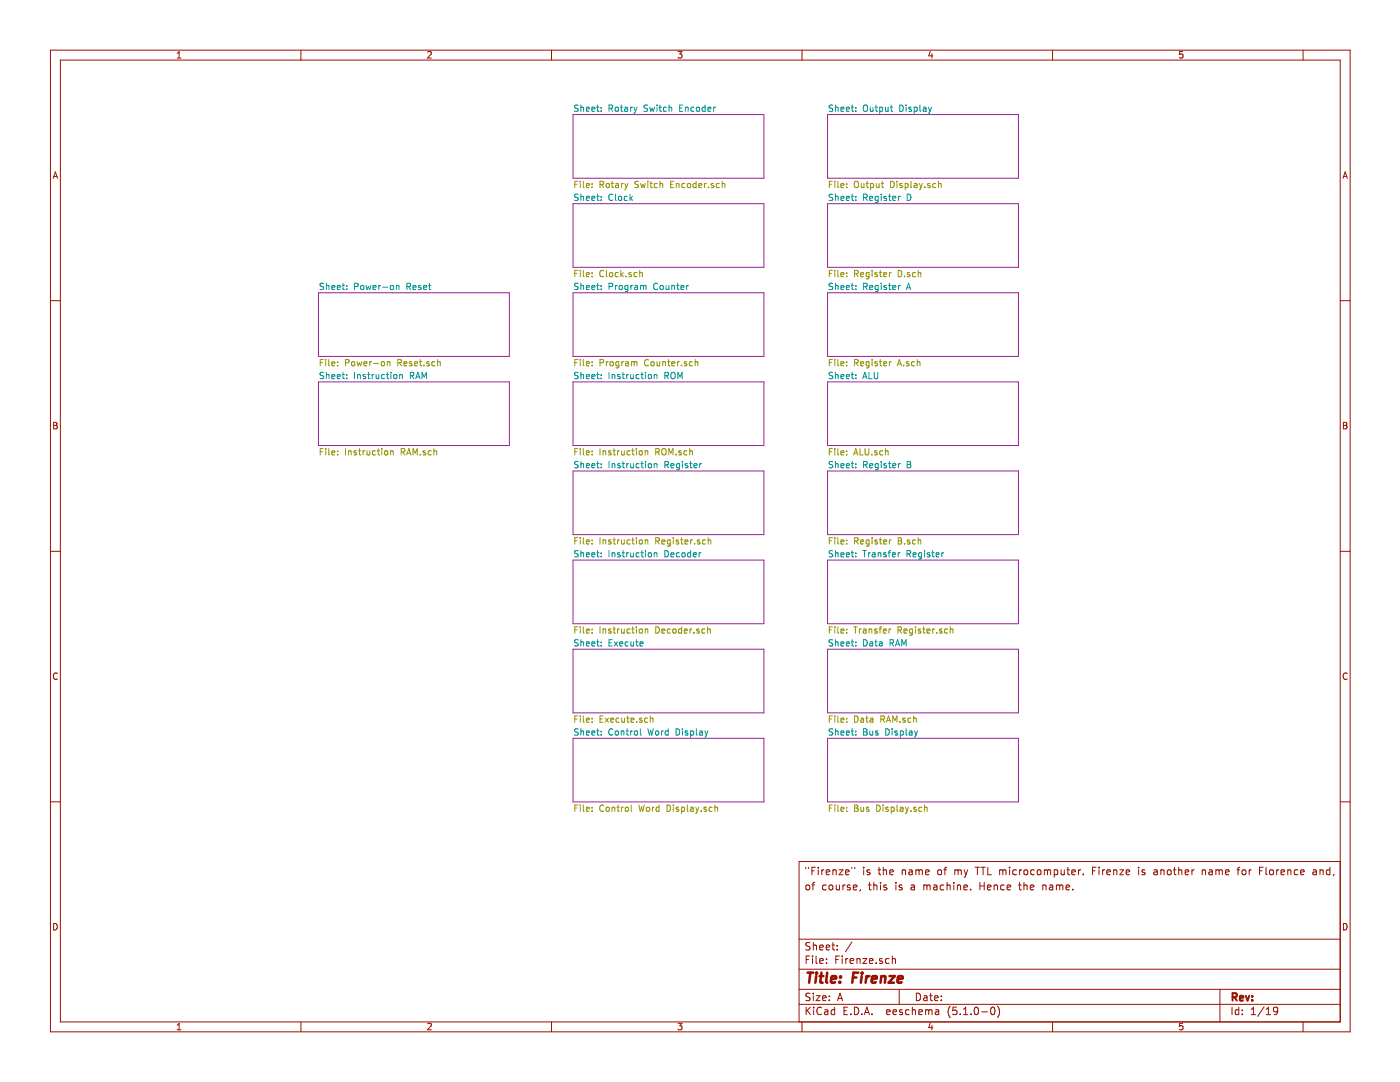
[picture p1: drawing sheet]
<svg xmlns="http://www.w3.org/2000/svg" width="279mm" height="216mm" viewBox="0 0 279 216" stroke-linecap="round" stroke-linejoin="round" font-family="sans-serif">
<g fill="none" stroke="#982296" stroke-width=".2">
<path d="M114.4 22.9h38.1v12.7h-38.1zM165.2 22.9h38.1v12.7h-38.1zM63.6 58.4h38.1v12.7h-38.1zM114.4 40.6h38.1v12.7h-38.1zM114.4 58.4h38.1v12.7h-38.1zM165.2 40.6h38.1v12.7h-38.1zM165.2 58.4h38.1v12.7h-38.1zM63.6 76.2h38.1v12.7h-38.1zM114.4 76.2h38.1v12.7h-38.1zM165.2 76.2h38.1v12.7h-38.1zM114.4 94h38.1v12.7h-38.1zM165.2 94h38.1v12.7h-38.1z"/>
<path d="M114.4 111.8h38.1v12.7h-38.1zM165.2 111.8h38.1v12.7h-38.1zM114.4 129.5h38.1v12.7h-38.1zM165.2 129.5h38.1v12.7h-38.1zM114.4 147.3h38.1v12.7h-38.1zM165.2 147.3h38.1v12.7h-38.1z"/>
</g>
<g fill="none" stroke="#009596" stroke-width=".2">
<path d="M115.4 21h-.5l-.2 .1v.3l.6 .3 .1 .3-.3 .2h-.4M115.4 38.8l-.5-.1-.2 .2v.3l.6 .3 .1 .3-.3 .2h-.4M115.9 21v1.2M115.9 38.7v1.3M115.9 21.5l.5-.1 .1 .8M115.9 39.3l.5-.1 .1 .8M117 21.8l.6-.1v-.3h-.4l-.2 .2 .1 .6h.5M117 39.6l.6-.1v-.3h-.4l-.2 .1 .1 .7h.5M118.1 21.8l.6-.1-.1-.3h-.3l-.2 .2 .1 .6h.4M118.1 39.6l.6-.1-.1-.3h-.3l-.2 .1 .1 .7h.4M119.1 21.4h.5M119.1 39.2h.5"/>
<path d="M119.3 21v1l.3 .2M119.3 38.7v1.1l.3 .2M120 22.1v.1M120 21.4v.2M120 39.2v.1M120 39.9v.1M121.5 21.6l.7-.1v-.4l-.7-.1v1.2M121.8 21.6l.5 .6M122.3 38.9a.56 .56 0 0 0-.8 .5 .56 .56 0 0 0 .8 .5M122.8 21.5l.5-.1 .1 .2-.1 .6-.5-.1zM122.8 38.7v1.1l.2 .2M123.6 39.2l.4 .1v.7h-.3l-.3-.2z"/>
<path d="M123.8 21.4h.5M124 21v1l.3 .2M124.7 21.4h.5l.1 .8M125.2 39.2h-.4l-.2 .2 .1 .6h.5M125.3 21.7h-.5l-.2 .2 .1 .3h.6M125.7 38.7v1.3M125.9 21.4v.8M125.9 39.5l.3 .5M126.2 21.4l-.3 .2M126.2 39.2l-.5 .4M126.5 21.4l.3 .8M126.8 22.2l-.3 .5"/>
<path d="M127.1 21.4l-.3 .8M129.2 21h-.4l-.2 .1-.1 .2 .1 .2 .5 .2 .1 .3-.2 .2h-.5M129.7 21.4l.2 .8 .3-.6 .2 .6 .2-.8M131.1 21v.1M131.1 21.4v.8M131.5 21.4h.5M131.7 21v1l.3 .2M133 21.4h-.4l-.2 .2 .1 .6h.5M133.5 21.5l.5-.1 .1 .8M133.5 21v1.2M135.6 21.6h.5M136.3 21h-.7v1.2h.7"/>
<path d="M136.8 21.5l.5-.1v.8M136.8 21.4v.8M138.5 21.4h-.4l-.2 .2 .1 .6h.5M139.1 21.4l.5 .1-.1 .7h-.3l-.2-.2zM140.7 21.4h-.3l-.3 .2 .1 .6h.5M140.7 21v1.2M141.3 21.8l.6-.1-.1-.3h-.3l-.2 .2v.6h.5M142.4 21.4v.8M142.8 21.4l-.4 .2M166.2 21h-.5l-.2 .1v.3l.6 .3 .1 .3-.3 .2h-.4M166.2 38.8l-.5-.1-.2 .2v.3l.6 .3 .1 .3-.3 .2h-.4M166.7 21.5l.5-.1 .1 .8"/>
<path d="M166.7 39.3l.5-.1 .1 .8M166.7 21v1.2M166.7 38.7v1.3M167.8 21.8l.6-.1v-.3h-.4l-.2 .2 .1 .6h.5M167.8 39.6l.6-.1v-.3h-.4l-.2 .1 .1 .7h.5M168.9 21.8l.6-.1-.1-.3h-.3l-.2 .2 .1 .6h.4M168.9 39.6l.6-.1-.1-.3h-.3l-.2 .1 .1 .7h.4M169.9 21.4h.5M169.9 39.2h.5M170.1 21v1l.3 .2M170.1 38.7v1.1l.3 .2M170.8 39.2v.1"/>
<path d="M170.8 22.1v.1M170.8 21.4v.2M170.8 39.9v.1M172.3 21.1l.3-.1a.44 .44 0 0 1 .5 .4v.6l-.5 .2-.3-.2zM172.3 39.4l.7-.1v-.4l-.7-.2v1.3M172.6 39.4l.5 .6M173.6 39.6l.6-.1-.1-.3h-.4l-.1 .1v.7h.5M173.7 21.4v.8l.5-.1M174.2 21.4v.8M174.7 21.4h.4M174.8 21v1l.3 .2M175.3 39.2h-.4l-.2 .2 .1 .6h.5"/>
<path d="M175.3 39.2v1l-.3 .2h-.3M175.6 21.4h.3l.3 .2-.1 .6h-.5M175.6 21.4v1.3M175.9 38.7v.2M175.9 39.2v.8M176.7 21.4l.1 .8 .4-.1M176.9 39.2h-.3l-.2 .1 .1 .2 .4 .1v.4h-.5M177.2 21.4v.8M177.3 39.2h.5M177.5 38.7v1.1l.3 .2M177.7 21.4h.5M177.9 21v1l.3 .2"/>
<path d="M178.2 39.6l.6-.1-.1-.3h-.4l-.1 .1v.7h.5M179.3 39.2v.8M179.6 21a.64 .64 0 0 1 .7 .6 .64 .64 0 0 1-.7 .6zM179.7 39.2l-.4 .2M180.8 21v.1M180.8 21.4v.8M181.1 38.7a.64 .64 0 0 1 .7 .7 .64 .64 0 0 1-.7 .6zM181.8 21.4h-.3l-.1 .2v.1l.4 .2v.3h-.4M182.5 21.4h.3l.3 .2-.2 .6h-.4M182.5 21.4v1.3M183.6 21v1l.2 .2M184.3 21.4h.5v.8"/>
<path d="M184.8 21.7h-.4l-.2 .2 .2 .3h.4M185.3 21.4l.3 .8M185.6 22.2l-.3 .5M185.9 21.4l-.3 .8M64.6 56.6l-.5-.1-.2 .1v.4l.6 .3 .1 .3-.3 .2-.4-.1M65.1 56.5v1.3M65.1 57.1l.5-.1 .1 .8M66.2 57.4l.6-.1v-.3l-.4-.1-.2 .2 .1 .6h.5M67.3 57.4l.6-.1-.1-.3-.3-.1-.2 .2 .1 .6h.4M68.3 56.9h.5M68.5 56.5v1.1l.3 .2M69.2 57.7v.1"/>
<path d="M69.2 57v.1M70.7 57.2l.7-.1v-.5l-.7-.1v1.3M72.1 57l.5 .1-.1 .6h-.5v-.5zM73.1 56.9l.2 .9 .2-.6 .3 .6 .2-.9M74.5 57.4l.6-.1-.1-.3-.4-.1-.1 .2v.6h.5M75.6 56.9v.9M76 56.9l-.4 .3M76.4 57.3h.9M78 57l.3-.1 .3 .3-.2 .5-.3 .1-.2-.2zM79.1 57.1l.5-.1v.8M79.1 56.9v.9M81.2 57.2l.7-.1v-.5l-.7-.1v1.3"/>
<path d="M81.5 57.2l.4 .6M82.4 57.4l.6-.1v-.3l-.4-.1-.2 .2 .1 .6h.5M84 57l-.3-.1-.2 .2 .1 .2 .4 .1v.3h-.5M84.5 57.4l.6-.1v-.3l-.4-.1-.2 .2 .1 .6h.5M85.5 56.9h.5M85.7 56.5v1.1l.3 .2M115.4 56.6l-.5-.1-.2 .1v.4l.6 .3 .1 .3-.3 .2-.4-.1M115.9 56.5v1.3M115.9 57.1l.5-.1 .1 .8M117 57.4l.6-.1v-.3l-.4-.1-.2 .2 .1 .6h.5M118.1 57.4l.6-.1-.1-.3-.3-.1-.2 .2 .1 .6h.4M119.1 56.9h.5"/>
<path d="M119.3 56.5v1.1l.3 .2M120 57v.1M120 57.7v.1M121.5 57.2l.7-.1v-.5l-.7-.1v1.3M122.8 56.9v.9M123.2 56.9l-.4 .3M123.6 57.1l.2-.2 .4 .2v.5l-.1 .1h-.5zM125.3 57l-.4-.1-.2 .3 .1 .5h.5M125.3 56.9v1.2l-.2 .1-.3-.1M125.9 56.9v.9M126.3 56.9l-.4 .3M126.7 57h.5v.8"/>
<path d="M127.2 57.3l-.6 .2 .1 .2h.5M127.8 57.1l.4-.2 .2 .2M127.8 56.9v.9M128.4 57.1l.2-.2 .3 .1v.8M128.4 57.1v.7M131.2 56.6a.56 .56 0 0 0-.8 .5 .56 .56 0 0 0 .8 .6M131.8 57l.3-.1 .3 .3-.1 .5-.3 .1-.3-.2zM132.9 56.9l.1 .8h.5M133.5 56.9v.9M134.1 56.9v.9M134.1 57.1l.4-.1 .1 .8M135 56.9h.5"/>
<path d="M135.2 56.5v1.1l.3 .2M135.9 57.4l.6-.1-.1-.3-.3-.1-.2 .2v.6h.5M137 56.9v.9M137.4 56.9l-.4 .3M166.2 56.6l-.5-.1-.2 .1v.4l.6 .3 .1 .3-.3 .2-.4-.1M166.7 57.1l.5-.1 .1 .8M166.7 56.5v1.3M167.8 57.4l.6-.1v-.3l-.4-.1-.2 .2 .1 .6h.5M168.9 57.4l.6-.1-.1-.3-.3-.1-.2 .2 .1 .6h.4M169.9 56.9h.5M170.1 56.5v1.1l.3 .2M170.8 57v.1"/>
<path d="M170.8 57.7v.1M172.3 57.2l.7-.1v-.5l-.7-.1v1.3M172.6 57.2l.5 .6M173.6 57.4l.6-.1-.1-.3-.4-.1-.1 .2v.6h.5M175.3 57l-.4-.1-.2 .3 .1 .5h.5M175.3 56.9v1.1l-.3 .2-.3-.1M175.9 56.5v.1M175.9 56.9v.9M176.9 57l-.3-.1-.2 .2 .1 .2 .4 .1v.3h-.5M177.3 56.9h.5M177.5 56.5v1.1l.3 .2M178.2 57.4l.6-.1-.1-.3-.4-.1-.1 .2v.6h.5"/>
<path d="M179.3 56.9v.9M179.7 56.9l-.4 .3M180.9 57.8l.4-1.3 .4 1.3M181 57.4h.6M64.6 74.4l-.5-.1-.2 .1v.4l.6 .2 .1 .3-.3 .3-.4-.1M65.1 74.3v1.3M65.1 74.9l.5-.1 .1 .8M66.2 75.1l.6-.1v-.2l-.4-.1-.2 .2 .1 .6h.5M67.3 75.1l.6-.1-.1-.2-.3-.1-.2 .2 .1 .6h.4M68.3 74.7h.5M68.5 74.3v1.1l.3 .2M69.2 74.8v.1"/>
<path d="M69.2 75.4v.2M70.7 74.3v1.3M71.4 74.9l.4-.1 .1 .8M71.4 74.7v.9M72.9 74.8l-.3-.1-.2 .2 .1 .2 .4 .1v.3h-.5M73.4 74.7h.4M73.5 74.3v1.1l.3 .2M74.3 74.7v.9M74.6 74.7l-.3 .3M75.1 74.7v.8l.5-.1M75.6 74.7v.9M76.7 74.8l-.3-.1-.3 .3 .2 .5h.4"/>
<path d="M77.1 74.7h.5M77.3 74.3v1.1l.3 .2M78 74.3v.1M78 74.7v.9M78.7 74.8l.3-.1 .2 .3-.1 .5-.5-.1zM79.8 74.9l.4-.1 .1 .8M79.8 74.7v.9M81.9 75l.7-.1v-.5l-.7-.1v1.3M82.2 75l.4 .6M83 75.6l.4-1.3 .4 1.3M83.1 75.2h.6M84.2 75.6v-1.3l.5 .9 .4-.9v1.3"/>
<path d="M115.4 74.4l-.5-.1-.2 .1v.4l.6 .2 .1 .3-.3 .3-.4-.1M115.9 74.3v1.3M115.9 74.9l.5-.1 .1 .8M117 75.1l.6-.1v-.2l-.4-.1-.2 .2 .1 .6h.5M118.1 75.1l.6-.1-.1-.2-.3-.1-.2 .2 .1 .6h.4M119.1 74.7h.5M119.3 74.3v1.1l.3 .2M120 74.8v.1M120 75.4v.2M121.5 74.3v1.3M122.2 74.9l.4-.1 .1 .8M122.2 74.7v.9"/>
<path d="M123.7 74.8l-.3-.1-.2 .2 .1 .2 .4 .1v.3h-.5M124.2 74.7h.4M124.3 74.3v1.1l.3 .2M125.1 74.7v.9M125.4 74.7l-.3 .3M125.9 74.7v.8l.5-.1M126.4 74.7v.9M127.5 74.8l-.3-.1-.3 .3 .2 .5h.4M127.9 74.7h.5M128.1 74.3v1.1l.3 .2M128.8 74.3v.1M128.8 74.7v.9"/>
<path d="M129.5 74.8l.3-.1 .2 .3-.1 .5-.5-.1zM130.6 74.9l.4-.1 .1 .8M130.6 74.7v.9M132.7 75l.7-.1v-.5l-.7-.1v1.3M133 75l.4 .6M134 74.5l.2-.2a.47 .47 0 0 1 .6 .4l-.1 .7-.5 .2-.3-.5zM135.3 75.6v-1.3l.4 .9 .4-.9v1.3M166.2 74.4l-.5-.1-.2 .1v.4l.6 .2 .1 .3-.3 .3-.4-.1M166.7 74.9l.5-.1 .1 .8M166.7 74.3v1.3M167.8 75.1l.6-.1v-.2l-.4-.1-.2 .2 .1 .6h.5M168.9 75.1l.6-.1-.1-.2-.3-.1-.2 .2 .1 .6h.4"/>
<path d="M169.9 74.7h.5M170.1 74.3v1.1l.3 .2M170.8 74.8v.1M170.8 75.4v.2M172.2 75.6l.4-1.3 .4 1.3M172.3 75.2h.6M173.4 74.3v1.3h.6M174.5 74.3v1l.2 .3 .4-.1 .1-.2v-1M115.4 92.2l-.5-.1-.2 .1v.4l.6 .2 .1 .3-.3 .2h-.4M115.9 92.1v1.2M115.9 92.6h.5l.1 .7M117 92.9l.6-.1v-.2l-.4-.1-.2 .2 .1 .6h.5"/>
<path d="M118.1 92.9l.6-.1-.1-.2-.3-.1-.2 .2 .1 .6h.4M119.1 92.5h.5M119.3 92.1v1.1l.3 .1M120 92.6v.1M120 93.2v.1M121.5 92.1v1.2M122.2 92.5v.8M122.2 92.6h.4l.1 .7M123.7 92.6l-.3-.1-.2 .2 .1 .2 .4 .1v.3h-.5M124.2 92.5h.4M124.3 92.1v1.1l.3 .1M125.1 92.5v.8"/>
<path d="M125.4 92.5l-.3 .2M125.9 92.5v.8l.5-.1M126.4 92.5v.8M127.5 92.6l-.3-.1-.3 .2 .2 .6h.4M127.9 92.5h.5M128.1 92.1v1.1l.3 .1M128.8 92.1v.1M128.8 92.5v.8M129.5 92.6l.3-.1 .2 .2-.1 .6-.5-.1zM130.6 92.6h.4l.1 .7M130.6 92.5v.8M132.7 92.7l.7-.1v-.4l-.7-.1v1.2"/>
<path d="M133 92.7l.4 .6M133.9 92.9l.6-.1-.1-.2-.3-.1-.2 .2 .1 .6h.4M135.6 92.6l-.4-.1-.2 .2 .1 .6h.5M135.6 92.5v1l-.3 .3-.3-.1M136.2 92.1v.1M136.2 92.5v.8M137.2 92.6l-.3-.1-.2 .2 .1 .2 .4 .1v.3h-.5M137.6 92.5h.5M137.8 92.1v1.1l.3 .1M138.5 92.9l.6-.1-.1-.2-.3-.1-.2 .2 .1 .6h.4M139.6 92.5v.8M140 92.5l-.4 .2"/>
<path d="M166.2 92.2l-.5-.1-.2 .1v.4l.6 .2 .1 .3-.3 .2h-.4M166.7 92.1v1.2M166.7 92.6h.5l.1 .7M167.8 92.9l.6-.1v-.2l-.4-.1-.2 .2 .1 .6h.5M168.9 92.9l.6-.1-.1-.2-.3-.1-.2 .2 .1 .6h.4M169.9 92.5h.5M170.1 92.1v1.1l.3 .1M170.8 92.6v.1M170.8 93.2v.1M172.3 92.7l.7-.1v-.4l-.7-.1v1.2M172.6 92.7l.5 .6M173.6 92.9l.6-.1-.1-.2-.4-.1-.1 .2v.6h.5"/>
<path d="M175.3 92.5v1l-.3 .3-.3-.1M175.3 92.6l-.4-.1-.2 .2 .1 .6h.5M175.9 92.1v.1M175.9 92.5v.8M176.9 92.6l-.3-.1-.2 .2 .1 .2 .4 .1v.3h-.5M177.3 92.5h.5M177.5 92.1v1.1l.3 .1M178.2 92.9l.6-.1-.1-.2-.4-.1-.1 .2v.6h.5M179.3 92.5v.8M179.7 92.5l-.4 .2M181.1 92.1h.4l.2 .2-.2 .4 .3 .2-.1 .4h-.6zM181.1 92.7h.4"/>
<path d="M115.4 109.9h-.5l-.2 .1v.3l.6 .3 .1 .3-.3 .2h-.4M115.9 109.9v1.2M115.9 110.4l.5-.1 .1 .8M117 110.7l.6-.1v-.3h-.4l-.2 .2 .1 .6h.5M118.1 110.7l.6-.1-.1-.3h-.3l-.2 .2 .1 .6h.4M119.1 110.3h.5M119.3 109.9v1l.3 .2M120 110.3v.2M120 111v.1M121.5 109.9v1.2M122.2 110.3v.8M122.2 110.4l.4-.1 .1 .8"/>
<path d="M123.7 110.3h-.3l-.2 .2 .1 .1 .4 .2v.3h-.5M124.2 110.3h.4M124.3 109.9v1l.3 .2M125.1 110.3v.8M125.4 110.3l-.3 .2M125.9 110.3v.8l.5-.1M126.4 110.3v.8M127.5 110.3h-.3l-.3 .2 .2 .6h.4M127.9 110.3h.5M128.1 109.9v1l.3 .2M128.8 109.9v.1M128.8 110.3v.8"/>
<path d="M129.5 110.3h.3l.2 .2-.1 .6-.5-.1zM130.6 110.4l.4-.1 .1 .8M130.6 110.3v.8M132.7 109.9a.64 .64 0 0 1 .7 .6 .64 .64 0 0 1-.7 .6zM133.9 110.7l.6-.1-.1-.3h-.3l-.2 .2 .1 .6h.4M135.6 110.3h-.4l-.2 .2 .1 .6h.5M136.1 110.4l.2-.1 .4 .1v.5l-.1 .2-.5-.1zM137.8 110.3h-.3l-.3 .2 .1 .6h.5M137.8 109.9v1.2M138.4 110.7l.6-.1-.1-.3h-.3l-.2 .2v.6h.5M139.5 110.3v.8M139.9 110.3l-.4 .2"/>
<path d="M166.2 109.9h-.5l-.2 .1v.3l.6 .3 .1 .3-.3 .2h-.4M166.7 110.4l.5-.1 .1 .8M166.7 109.9v1.2M167.8 110.7l.6-.1v-.3h-.4l-.2 .2 .1 .6h.5M168.9 110.7l.6-.1-.1-.3h-.3l-.2 .2 .1 .6h.4M169.9 110.3h.5M170.1 109.9v1l.3 .2M170.8 111v.1M170.8 110.3v.2M172.2 109.9h.7M172.5 109.9v1.2M173.3 110.3v.8"/>
<path d="M173.7 110.3l-.4 .2M174.1 110.3h.5l.1 .8M174.7 110.6h-.5l-.2 .2 .2 .3h.5M175.3 110.4l.4-.1 .1 .8M175.3 110.3v.8M176.8 110.3h-.3l-.1 .2v.1l.4 .2v.3h-.4M177.2 110.3h.5M177.7 109.9l-.3 .1v1.1M178.1 110.7l.6-.1-.1-.3h-.3l-.2 .2 .1 .6h.4M179.3 110.3v.8M179.6 110.3l-.3 .2M181 110.5h.6l.1-.2v-.3l-.7-.1v1.2"/>
<path d="M181.3 110.5l.4 .6M182.2 110.7l.6-.1v-.3h-.4l-.2 .2 .1 .6h.5M183.9 110.3h-.4l-.2 .2 .1 .6h.5M183.9 110.3v1.1l-.2 .2-.3-.1M184.5 109.9v.1M184.5 110.3v.8M185.6 110.3h-.4l-.2 .2 .1 .1 .5 .2v.3h-.6M186 110.3h.4M186.1 109.9v1l.3 .2M186.8 110.7l.6-.1v-.3h-.4l-.2 .2 .1 .6h.5M188 110.3v.8M188.3 110.3l-.3 .2"/>
<path d="M115.4 127.7l-.5-.1-.2 .2v.3l.6 .3 .1 .3-.3 .2h-.4M115.9 127.6v1.3M115.9 128.2l.5-.1 .1 .8M117 128.5l.6-.1v-.3h-.4l-.2 .1 .1 .7h.5M118.1 128.5l.6-.1-.1-.3h-.3l-.2 .1 .1 .7h.4M119.1 128.1h.5M119.3 127.6v1.1l.3 .2M120 128.1v.1M120 128.8v.1M121.5 128.2h.5M122.2 127.6h-.7v1.3h.7M122.6 128.1l.6 .8"/>
<path d="M123.2 128.1l-.6 .8M123.7 128.5l.6-.1-.1-.3h-.3l-.2 .1v.7h.5M125.4 128.1h-.4l-.2 .2 .1 .6h.5M125.9 128.1l.1 .8 .4-.1M126.4 128.1v.8M126.9 128.1h.5M127.1 127.6v1.1l.3 .2M127.7 128.5l.6-.1v-.3h-.4l-.2 .1 .1 .7h.5M166.2 127.7l-.5-.1-.2 .2v.3l.6 .3 .1 .3-.3 .2h-.4M166.7 128.2l.5-.1 .1 .8M166.7 127.6v1.3M167.8 128.5l.6-.1v-.3h-.4l-.2 .1 .1 .7h.5"/>
<path d="M168.9 128.5l.6-.1-.1-.3h-.3l-.2 .1 .1 .7h.4M169.9 128.1h.5M170.1 127.6v1.1l.3 .2M170.8 128.1v.1M170.8 128.8v.1M172.3 127.6a.64 .64 0 0 1 .8 .7 .64 .64 0 0 1-.8 .6zM173.6 128.1h.5l.1 .8M174.2 128.4h-.5l-.1 .2v.3h.6M174.6 128.1h.5M174.8 127.6v1.1l.3 .2M175.5 128.1h.5l.1 .8M176.1 128.4h-.5l-.2 .2 .1 .3h.6"/>
<path d="M177.6 128.3l.7-.1v-.4l-.7-.2v1.3M177.9 128.3l.4 .6M178.7 128.9l.4-1.3 .5 1.3M178.8 128.5h.6M180 128.9v-1.3l.4 .9 .4-.9v1.3M115.4 145.5l-.5-.1-.2 .1v.4l.6 .3 .1 .3-.3 .2-.4-.1M115.9 145.4v1.3M115.9 146l.5-.1 .1 .8M117 146.3l.6-.1v-.3l-.4-.1-.2 .2 .1 .6h.5M118.1 146.3l.6-.1-.1-.3-.3-.1-.2 .2 .1 .6h.4M119.1 145.8h.5M119.3 145.4v1.1l.3 .2"/>
<path d="M120 145.9v.1M120 146.6v.1M122.3 145.5a.56 .56 0 0 0-.8 .5 .56 .56 0 0 0 .8 .6M122.8 146l.5-.1 .1 .2-.1 .5h-.5zM124 145.8v.9M124 146l.5-.1v.8M124.9 145.8h.5M125.1 145.4v1.1l.3 .2M125.9 145.8v.9M126.2 145.8l-.3 .3M126.6 146l.5-.1 .1 .2-.1 .5h-.5zM127.8 145.4v1.1l.2 .2"/>
<path d="M129.3 145.4l.3 1.3 .3-.9 .2 .9 .3-1.3M130.9 146l.1-.2 .4 .2 .1 .5-.2 .1h-.4zM132 145.8v.9M132.4 145.8l-.4 .3M133.4 145.9l-.4-.1-.3 .3 .2 .5h.5M133.4 145.4v1.3M134.9 145.4a.64 .64 0 0 1 .7 .6 .64 .64 0 0 1-.7 .7zM136.2 145.4v.1M136.2 145.8v.9M137.2 145.9l-.3-.1-.2 .2 .1 .2 .4 .1v.3h-.5M137.8 145.8v1.3M137.8 145.9l.4-.1 .2 .3-.1 .5h-.5"/>
<path d="M139 145.4v1.1l.1 .2M139.6 145.9h.5l.1 .8M140.2 146.2h-.4l-.2 .2v.2h.6M140.7 145.8l.3 .9M141 146.7l-.3 .4M141.3 145.8l-.3 .9M166.2 145.5l-.5-.1-.2 .1v.4l.6 .3 .1 .3-.3 .2-.4-.1M166.7 145.4v1.3M166.7 146l.5-.1 .1 .8M167.8 146.3l.6-.1v-.3l-.4-.1-.2 .2 .1 .6h.5M168.9 146.3l.6-.1-.1-.3-.3-.1-.2 .2 .1 .6h.4M169.9 145.8h.5"/>
<path d="M170.1 145.4v1.1l.3 .2M170.8 145.9v.1M170.8 146.6v.1M172.3 145.4h.5l.2 .3-.2 .3 .3 .3-.2 .4h-.6zM172.3 146h.5M173.6 145.8l.1 .8h.5M174.2 145.8v.9M175.2 145.9l-.3-.1-.2 .2 .1 .2 .4 .1v.3h-.5M176.8 145.4a.64 .64 0 0 1 .7 .6 .64 .64 0 0 1-.7 .7zM178 145.4v.1M178 145.8v.9M179.1 145.9l-.3-.1-.2 .2v.2l.5 .1v.3h-.5"/>
<path d="M179.7 145.9l.3-.1 .3 .3-.1 .5h-.5M179.7 145.8v1.3M180.8 145.4v1.1l.2 .2M181.5 145.9h.5v.8M182 146.2h-.4l-.2 .2 .1 .2h.5M182.5 145.8l.3 .9M182.8 146.7l-.3 .4M183.1 145.8l-.3 .9"/>
</g>
<g fill="none" stroke="#969400" stroke-width=".2">
<path d="M114.7 36.8h.4M115.3 36.2h-.6v1.2M115.8 36.2v.1M115.8 36.6v.8M116.4 36.2v1.1l.2 .1M117 37l.6-.1v-.2l-.4-.1-.2 .2 .1 .6h.5M118.2 37.3v.1M118.2 36.7v.1M119.7 36.8h.7l.1-.2-.1-.3-.7-.1v1.2M120 36.8l.5 .6M121.1 36.7l.3-.1 .2 .2-.1 .6-.5-.1zM122 36.6h.5"/>
<path d="M122.2 36.2v1.1l.3 .1M122.9 36.7h.5v.7M123.4 36.9l-.6 .2 .1 .3h.5M124 36.6v.8M124.4 36.6l-.4 .2M124.7 36.6l.3 .8M125 37.4l-.3 .5M125.3 36.6l-.3 .8M127.4 36.2h-.5l-.1 .1v.4l.5 .2 .1 .3-.2 .2h-.5M127.8 36.6l.3 .8 .2-.6 .3 .6 .2-.8M129.3 36.2v.1M129.3 36.6v.8"/>
<path d="M129.7 36.6h.5M129.9 36.2v1.1l.3 .1M131.2 36.7l-.4-.1-.2 .2 .1 .6h.5M131.7 36.7h.5l.1 .7M131.7 36.2v1.2M133.8 36.8h.4M134.4 36.2h-.6v1.2h.6M135 36.7h.5v.7M135 36.6v.8M136.7 36.7l-.4-.1-.2 .2 .1 .6h.5M137.2 36.7l.2-.1 .4 .1v.5l-.1 .2-.5-.1zM138.9 36.7l-.3-.1-.3 .2 .1 .6h.5"/>
<path d="M138.9 36.2v1.2M139.5 37l.6-.1-.1-.2-.4-.1-.1 .2v.6h.5M140.6 36.6v.8M141 36.6l-.4 .2M141.4 37.3v.1M142.4 36.7l-.3-.1-.2 .2 .1 .2 .4 .1v.3h-.5M143.6 36.7l-.4-.1-.2 .2 .1 .6h.5M144.1 36.7h.5l.1 .7M144.1 36.2v1.2M165.5 36.8h.4M166.1 36.2h-.6v1.2M166.6 36.2v.1"/>
<path d="M166.6 36.6v.8M167.2 36.2v1.1l.2 .1M167.8 37l.6-.1v-.2l-.4-.1-.2 .2 .1 .6h.5M169 37.3v.1M169 36.7v.1M170.5 36.3l.3-.1a.44 .44 0 0 1 .5 .4v.7l-.5 .1-.3-.1zM171.9 36.6v.8l.5-.1M172.4 36.6v.8M172.9 36.6h.4M173 36.2v1.1l.3 .1M173.7 36.7l.4-.1 .3 .2-.2 .6h-.5M173.7 36.6v1.3"/>
<path d="M174.9 36.6l.1 .8 .4-.1M175.4 36.6v.8M175.9 36.6h.5M176.1 36.2v1.1l.3 .1M177.7 36.2a.64 .64 0 0 1 .8 .6 .64 .64 0 0 1-.8 .6zM179 36.2v.1M179 36.6v.8M180 36.7l-.3-.1-.1 .2v.2l.4 .1v.3h-.4M180.7 36.7l.3-.1 .2 .2-.1 .6h-.4M180.7 36.6v1.3M181.8 36.2v1.1l.2 .1M182.5 36.7h.4l.1 .7"/>
<path d="M183 36.9l-.4 .1-.2 .1 .1 .3h.5M183.5 36.6l.3 .8M183.8 37.4l-.3 .5M184.1 36.6l-.3 .8M184.6 37.3v.1M185.6 36.7l-.3-.1-.2 .2 .1 .2 .4 .1v.3h-.5M186.7 36.7l-.3-.1-.3 .2 .2 .6h.4M187.3 36.7h.5v.7M187.3 36.2v1.2M114.7 54.6h.4M115.3 53.9h-.6v1.3M115.8 53.9v.2"/>
<path d="M115.8 54.4v.8M116.4 53.9v1.1l.2 .2M117 54.8l.6-.1v-.3h-.4l-.2 .2 .1 .6h.5M118.2 54.4v.2M118.2 55.1v.1M120.5 54.1a.56 .56 0 0 0-.8 .1 .56 .56 0 0 0 0 .7l.4 .3 .4-.1M121 53.9v1.1l.2 .2M121.7 54.5l.1-.1 .4 .1 .1 .5-.1 .2-.5-.1zM123.4 54.4h-.4l-.2 .2 .1 .6h.5M123.9 53.9v1.3M124 54.7l.4 .5M124.4 54.4l-.5 .5"/>
<path d="M124.9 55.1v.1M126 54.4h-.3l-.2 .2 .1 .1 .4 .2v.3h-.5M127.1 54.4h-.3l-.3 .2 .1 .6h.5M127.7 54.5l.4-.1 .1 .8M127.7 53.9v1.3M165.5 54.6h.4M166.1 53.9h-.6v1.3M166.6 53.9v.2M166.6 54.4v.8M167.2 53.9v1.1l.2 .2M167.8 54.8l.6-.1v-.3h-.4l-.2 .2 .1 .6h.5M169 54.4v.2"/>
<path d="M169 55.1v.1M170.5 54.6h.7l.1-.2-.1-.3-.7-.2v1.3M170.8 54.6l.5 .6M171.8 54.8l.5-.1v-.3h-.4l-.1 .2v.6h.5M173.4 54.4h-.3l-.2 .2 .1 .6h.4M173.4 54.4v1.1l-.2 .2-.3-.1M174 53.9v.2M174 54.4v.8M175.1 54.4h-.3l-.2 .2 .1 .1 .4 .2v.3h-.5M175.5 54.4h.5M175.7 53.9v1.1l.3 .2M176.4 54.8l.5-.1v-.3h-.4l-.1 .2v.6h.5"/>
<path d="M177.5 54.4v.8M177.9 54.4l-.4 .2M179.3 53.9a.64 .64 0 0 1 .7 .7 .64 .64 0 0 1-.7 .6zM180.5 55.1v.1M181.5 54.4h-.3l-.1 .2v.1l.4 .2v.3h-.4M182.7 54.4h-.4l-.2 .2 .1 .6h.5M183.2 54.5l.5-.1 .1 .8M183.2 53.9v1.3M63.9 72.3h.4M64.5 71.7h-.6v1.3M65 71.7v.2M65 72.2v.8"/>
<path d="M65.6 71.7v1.1l.2 .2M66.2 72.6l.6-.1v-.3h-.4l-.2 .1 .1 .6h.5M67.4 72.9v.1M67.4 72.2v.1M68.9 72.4l.7-.1 .1-.1-.1-.3-.7-.2v1.3M70.3 72.2h.3l.2 .2-.1 .5h-.5zM71.3 72.2l.2 .8 .2-.6 .3 .6 .2-.8M72.6 72.6l.6-.1v-.3h-.4l-.2 .1 .1 .6h.5M73.8 72.2v.8M74.1 72.2l-.3 .2M74.6 72.5h.9M76.1 72.3l.2-.1 .4 .1v.5l-.1 .1h-.5z"/>
<path d="M77.3 72.3l.5-.1v.8M77.3 72.2v.8M79.4 72.4l.6-.1 .1-.1v-.3l-.7-.2v1.3M79.7 72.4l.4 .6M80.6 72.6l.6-.1v-.3h-.4l-.2 .1 .1 .6h.5M82.2 72.2h-.3l-.2 .1 .1 .2 .4 .1v.3h-.5M82.7 72.6l.6-.1v-.3h-.4l-.2 .1 .1 .6h.5M83.7 72.2h.5M83.9 71.7v1.1l.3 .2M84.6 72.9v.1M85.6 72.2h-.3l-.2 .1 .1 .2 .4 .1v.3h-.5M86.8 72.2h-.4l-.2 .2 .1 .5h.5"/>
<path d="M87.3 72.3l.5-.1 .1 .8M87.3 71.7v1.3M114.7 72.3h.4M115.3 71.7h-.6v1.3M115.8 71.7v.2M115.8 72.2v.8M116.4 71.7v1.1l.2 .2M117 72.6l.6-.1v-.3h-.4l-.2 .1 .1 .6h.5M118.2 72.2v.1M118.2 72.9v.1M119.7 72.4l.7-.1 .1-.1-.1-.3-.7-.2v1.3M121 72.2v.8"/>
<path d="M121.4 72.2l-.4 .2M121.8 72.2h.4l.2 .2-.1 .5h-.5zM123.5 72.2h-.4l-.2 .2 .1 .5h.5M123.5 72.2v1l-.3 .2h-.3M124.1 72.2v.8M124.5 72.2l-.4 .2M124.9 72.2h.5v.8M125.4 72.5h-.4l-.2 .2 .1 .2h.5M126 72.2v.8M126 72.3l.4-.1 .2 .1M126.6 72.3l.2-.1h.3v.8M126.6 72.3v.7"/>
<path d="M129.4 71.9a.56 .56 0 0 0-.8 .5 .56 .56 0 0 0 .8 .5M130 72.3l.2-.1 .3 .1 .1 .5-.2 .1h-.4zM131.1 72.2l.1 .7h.5M131.7 72.2v.8M132.3 72.2v.8M132.3 72.3l.4-.1 .1 .8M133.2 72.2h.5M133.4 71.7v1.1l.3 .2M134.1 72.6l.6-.1-.1-.3h-.4l-.1 .1v.6h.5M135.2 72.2v.8M135.6 72.2l-.4 .2M136 72.9v.1"/>
<path d="M137 72.2h-.3l-.1 .1v.2l.4 .1v.3h-.4M138.2 72.2h-.4l-.2 .2 .1 .5h.5M138.7 72.3l.5-.1 .1 .8M138.7 71.7v1.3M165.5 72.3h.4M166.1 71.7h-.6v1.3M166.6 71.7v.2M166.6 72.2v.8M167.2 71.7v1.1l.2 .2M167.8 72.6l.6-.1v-.3h-.4l-.2 .1 .1 .6h.5M169 72.2v.1M169 72.9v.1"/>
<path d="M170.5 72.4l.7-.1 .1-.1-.1-.3-.7-.2v1.3M170.8 72.4l.5 .6M171.8 72.6l.5-.1v-.3h-.4l-.1 .1v.6h.5M173.4 72.2h-.3l-.2 .2 .1 .5h.4M173.4 72.2v1.1l-.2 .1h-.3M174 71.7v.2M174 72.2v.8M175.1 72.2h-.3l-.2 .1 .1 .2 .4 .1v.3h-.5M175.5 72.2h.5M175.7 71.7v1.1l.3 .2M176.4 72.6l.5-.1v-.3h-.4l-.1 .1v.6h.5M177.5 72.2v.8"/>
<path d="M177.9 72.2l-.4 .2M179.1 73l.4-1.3 .4 1.3M179.2 72.6h.6M180.3 72.9v.1M181.4 72.2h-.3l-.2 .1 .1 .2 .4 .1v.3h-.5M182.5 72.2h-.4l-.2 .2 .1 .5h.5M183.1 72.3l.4-.1 .1 .8M183.1 71.7v1.3M63.9 90.1h.4M64.5 89.5h-.6v1.3M65 89.5v.1M65 89.9v.9"/>
<path d="M65.6 89.5v1.1l.2 .2M66.2 90.3l.6-.1v-.2l-.4-.1-.2 .2 .1 .6h.5M67.4 90v.1M67.4 90.7v.1M68.9 89.5v1.3M69.6 90.1l.4-.1 .1 .8M69.6 89.9v.9M71.1 90l-.3-.1-.2 .2 .1 .2 .4 .1v.3h-.5M71.5 89.9h.5M71.7 89.5v1.1l.3 .2M72.4 89.9v.9M72.8 89.9l-.4 .3"/>
<path d="M73.2 89.9l.1 .8h.5M73.8 89.9v.9M74.9 90l-.3-.1-.3 .3 .2 .5h.4M75.3 89.9h.5M75.5 89.5v1.1l.3 .2M76.2 89.5v.1M76.2 89.9v.9M76.9 90l.4 .1v.6l-.3 .1-.3-.2zM78 90.1l.4-.1 .1 .8M78 89.9v.9M80.1 90.2l.6-.1 .1-.2-.1-.3-.6-.1v1.3M80.4 90.2l.4 .6"/>
<path d="M81.2 90.8l.4-1.3 .4 1.3M81.3 90.4h.6M82.4 90.8v-1.3l.5 .9 .4-.9v1.3M83.9 90.7v.1M84.9 90l-.3-.1-.2 .2 .1 .2 .4 .1v.3h-.5M86.1 90l-.4-.1-.2 .3 .1 .5h.5M86.6 90.1l.5-.1 .1 .8M86.6 89.5v1.3M114.7 90.1h.4M115.3 89.5h-.6v1.3M115.8 89.5v.1M115.8 89.9v.9"/>
<path d="M116.4 89.5v1.1l.2 .2M117 90.3l.6-.1v-.2l-.4-.1-.2 .2 .1 .6h.5M118.2 90v.1M118.2 90.7v.1M119.7 89.5v1.3M120.4 90.1l.4-.1 .1 .8M120.4 89.9v.9M121.9 90l-.3-.1-.2 .2 .1 .2 .4 .1v.3h-.5M122.3 89.9h.5M122.5 89.5v1.1l.3 .2M123.2 89.9v.9M123.6 89.9l-.4 .3"/>
<path d="M124 89.9l.1 .8h.5M124.6 89.9v.9M125.7 90l-.3-.1-.3 .3 .2 .5h.4M126.1 89.9h.5M126.3 89.5v1.1l.3 .2M127 89.5v.1M127 89.9v.9M127.7 90l.4 .1v.6l-.3 .1-.3-.2zM128.8 90.1l.4-.1 .1 .8M128.8 89.9v.9M130.9 90.2l.6-.1 .1-.2-.1-.3-.6-.1v1.3M131.2 90.2l.4 .6"/>
<path d="M132.1 89.7l.3-.2a.44 .44 0 0 1 .5 .4v.7l-.5 .2-.3-.2zM133.5 90.8v-1.3l.4 .9 .4-.9v1.3M134.9 90.7v.1M135.9 90l-.3-.1-.1 .2v.2l.4 .1v.3h-.4M137.1 90l-.4-.1-.2 .3 .1 .5h.5M137.6 90.1l.5-.1 .1 .8M137.6 89.5v1.3M165.5 90.1h.4M166.1 89.5h-.6v1.3M166.6 89.5v.1M166.6 89.9v.9M167.2 89.5v1.1l.2 .2"/>
<path d="M167.8 90.3l.6-.1v-.2l-.4-.1-.2 .2 .1 .6h.5M169 90v.1M169 90.7v.1M170.4 90.8l.4-1.3 .4 1.3M170.5 90.4h.6M171.6 89.5v1.3h.6M172.6 89.5v1.1l.3 .2 .4-.1 .1-.1v-1.1M174 90.7v.1M175 90l-.3-.1-.2 .2 .1 .2 .4 .1v.3h-.5M176.2 90l-.4-.1-.2 .3 .1 .5h.5M176.7 90.1l.5-.1v.8M176.7 89.5v1.3"/>
<path d="M114.7 107.9h.4M115.3 107.3h-.6v1.3M115.8 107.3v.1M115.8 107.7v.9M116.4 107.3v1.1l.2 .2M117 108.1l.6-.1v-.2l-.4-.1-.2 .2 .1 .6h.5M118.2 107.8v.1M118.2 108.4v.2M119.7 107.3v1.3M120.4 107.7v.9M120.4 107.8h.4l.1 .8M121.9 107.8l-.3-.1-.2 .2 .1 .2 .4 .1v.3h-.5"/>
<path d="M122.3 107.7h.5M122.5 107.3v1.1l.3 .2M123.2 107.7v.9M123.6 107.7l-.4 .2M124 107.7l.1 .8 .5-.1M124.6 107.7v.9M125.7 107.8l-.3-.1-.3 .2 .2 .6h.4M126.1 107.7h.5M126.3 107.3v1.1l.3 .2M127 107.3v.1M127 107.7v.9M127.7 107.8h.4v.7l-.3 .1-.3-.3z"/>
<path d="M128.8 107.8h.4l.1 .8M128.8 107.7v.9M130.9 107.9h.6l.1-.2-.1-.3-.6-.1v1.3M131.2 107.9l.4 .7M132.1 108.1l.6-.1-.1-.2-.3-.1-.2 .2v.6h.5M133.8 107.8l-.4-.1-.2 .2 .1 .6h.5M133.8 107.7l-.1 1.2-.2 .1-.3-.1M134.4 107.3v.1M134.4 107.7v.9M135.4 107.8l-.3-.1-.2 .2 .1 .2 .4 .1v.3h-.5M135.8 107.7h.5M136 107.3v1.1l.3 .2"/>
<path d="M136.7 108.1l.6-.1-.1-.2-.3-.1-.2 .2v.6h.5M137.8 107.7v.9M138.2 107.7l-.4 .2M138.6 108.4v.2M139.6 107.8l-.3-.1-.2 .2 .1 .2 .4 .1v.3h-.5M140.8 107.8l-.4-.1-.2 .2 .1 .6h.5M141.3 107.8h.5l.1 .8M141.3 107.3v1.3M165.5 107.9h.4M166.1 107.3h-.6v1.3M166.6 107.3v.1M166.6 107.7v.9"/>
<path d="M167.2 107.3v1.1l.2 .2M167.8 108.1l.6-.1v-.2l-.4-.1-.2 .2 .1 .6h.5M169 107.8v.1M169 108.4v.2M170.5 107.9h.7l.1-.2-.1-.3-.7-.1v1.3M170.8 107.9l.5 .7M171.8 108.1l.5-.1v-.2l-.4-.1-.1 .2v.6h.5M173.4 107.7v1.2l-.2 .1-.3-.1M173.4 107.8l-.3-.1-.2 .2 .1 .6h.4M174 107.3v.1M174 107.7v.9M175.1 107.8l-.3-.1-.2 .2 .1 .2 .4 .1v.3h-.5"/>
<path d="M175.5 107.7h.5M175.7 107.3v1.1l.3 .2M176.4 108.1l.5-.1v-.2l-.4-.1-.1 .2v.6h.5M177.5 107.7v.9M177.9 107.7l-.4 .2M179.3 107.9h.4M179.3 107.3l.6 .1v.2l-.2 .3 .3 .2-.1 .4-.6 .1zM180.5 108.4v.2M181.5 107.8l-.3-.1-.1 .2v.2l.4 .1v.3h-.4M182.7 107.8l-.4-.1-.2 .2 .1 .6h.5M183.2 107.8h.5l.1 .8M183.2 107.3v1.3"/>
<path d="M114.7 125.7h.4M115.3 125.1h-.6v1.2M115.8 125.1v.1M115.8 125.5v.8M116.4 125.1v1.1l.2 .1M117 125.9l.6-.1v-.2l-.4-.1-.2 .2 .1 .6h.5M118.2 125.6v.1M118.2 126.2v.1M119.7 125.1v1.2M120.4 125.5v.8M120.4 125.6h.4l.1 .7M121.9 125.6l-.3-.1-.2 .2 .1 .2 .4 .1v.3h-.5"/>
<path d="M122.3 125.5h.5M122.5 125.1v1.1l.3 .1M123.2 125.5v.8M123.6 125.5l-.4 .2M124 125.5l.1 .8 .5-.1M124.6 125.5v.8M125.7 125.6l-.3-.1-.3 .2 .2 .6h.4M126.1 125.5h.5M126.3 125.1v1.1l.3 .1M127 125.1v.1M127 125.5v.8M127.7 125.6h.4v.7h-.3l-.3-.2z"/>
<path d="M128.8 125.6h.4l.1 .7M128.8 125.5v.8M130.9 125.1a.64 .64 0 0 1 .7 .6 .64 .64 0 0 1-.7 .6zM132.1 125.9l.6-.1-.1-.2-.3-.1-.2 .2v.6h.5M133.8 125.6l-.4-.1-.2 .2 .1 .6h.5M134.4 125.6l.3-.1 .2 .2-.1 .6h-.3l-.3-.2zM136 125.1v1.2M136 125.6l-.4-.1-.2 .2 .1 .6h.5M136.6 125.9l.6-.1-.1-.2-.4-.1-.1 .2v.6h.5M137.7 125.5v.8M138.1 125.5l-.4 .2M138.5 126.2v.1"/>
<path d="M139.5 125.6l-.3-.1-.2 .2 .1 .2 .4 .1v.3h-.5M140.7 125.6l-.4-.1-.2 .2 .1 .6h.5M141.2 125.6h.5l.1 .7M141.2 125.1v1.2M165.5 125.7h.4M166.1 125.1h-.6v1.2M166.6 125.1v.1M166.6 125.5v.8M167.2 125.1v1.1l.2 .1M167.8 125.9l.6-.1v-.2l-.4-.1-.2 .2 .1 .6h.5M169 125.6v.1M169 126.2v.1"/>
<path d="M170.4 125.1h.7M170.7 125.1v1.2M171.5 125.5v.8M171.9 125.5l-.4 .2M172.3 125.6h.5l.1 .7M172.9 125.8l-.5 .1-.2 .1 .1 .3h.6M173.4 125.6h.5l.1 .7M173.4 125.5v.8M175 125.6l-.3-.1-.2 .2 .1 .2 .4 .1v.3h-.5M175.4 125.5h.5M175.9 125.1l-.3 .1v1.1M176.3 125.9l.6-.1-.1-.2-.3-.1-.2 .2 .1 .6h.4"/>
<path d="M177.4 125.5v.8M177.8 125.5l-.4 .2M179.2 125.7l.7-.1v-.4l-.7-.1v1.2M179.5 125.7l.4 .6M180.4 125.9l.6-.1v-.2l-.4-.1-.2 .2 .1 .6h.5M182.1 125.6l-.4-.1-.2 .2 .1 .6h.5M182.1 125.5v1l-.3 .3-.3-.1M182.7 125.1v.1M182.7 125.5v.8M183.7 125.6l-.3-.1-.2 .2 .1 .2 .4 .1v.3h-.5M184.2 125.5h.4M184.3 125.1v1.1l.3 .1"/>
<path d="M185 125.9l.6-.1v-.2l-.4-.1-.2 .2v.6h.6M186.1 125.5v.8M186.5 125.5l-.4 .2M186.9 126.2v.1M188 125.6l-.3-.1-.2 .2v.2l.5 .1v.3h-.5M189.1 125.6l-.3-.1-.3 .2 .1 .6h.5M189.6 125.6h.5l.1 .7M189.6 125.1v1.2M114.7 143.5h.4M115.3 142.8h-.6v1.3M115.8 142.8v.2M115.8 143.3v.8"/>
<path d="M116.4 142.8v1.1l.2 .2M117 143.7l.6-.1v-.3h-.4l-.2 .2 .1 .6h.5M118.2 143.3v.2M118.2 144v.1M119.7 143.5h.5M120.4 142.8h-.7v1.3h.7M120.8 143.3l.6 .8M121.4 143.3l-.6 .8M121.8 143.7l.7-.1-.1-.3h-.3l-.3 .2 .1 .6h.5M123.6 143.3h-.4l-.3 .2 .2 .6h.5M124.1 143.3l.1 .8 .4-.1M124.6 143.3v.8"/>
<path d="M125.1 143.3h.5M125.3 142.8v1.1l.3 .2M125.9 143.7l.6-.1-.1-.3h-.3l-.2 .2 .1 .6h.4M127.1 144v.1M128.1 143.3h-.3l-.2 .2 .1 .1 .4 .2v.3h-.5M129.2 143.3h-.3l-.3 .2 .2 .6h.4M129.8 143.4l.5-.1v.8M129.8 142.8v1.3M165.5 143.5h.4M166.1 142.8h-.6v1.3M166.6 142.8v.2M166.6 143.3v.8"/>
<path d="M167.2 142.8v1.1l.2 .2M167.8 143.7l.6-.1v-.3h-.4l-.2 .2 .1 .6h.5M169 143.3v.2M169 144v.1M170.5 142.8a.64 .64 0 0 1 .8 .7 .64 .64 0 0 1-.8 .6zM171.8 143.3h.5v.8M172.3 143.6h-.4l-.1 .2v.3h.5M172.8 143.3h.5M173 142.8v1.1l.3 .2M173.7 143.3h.5v.8M174.2 143.6l-.6 .2 .1 .3h.5M175.8 143.5h.6l.1-.2v-.3l-.7-.2v1.3"/>
<path d="M176.1 143.5l.4 .6M176.9 144.1l.4-1.3 .4 1.3M177 143.8h.6M178.2 144.1v-1.3l.4 1 .4-1v1.3M179.6 144v.1M180.7 143.3h-.4l-.1 .2v.1l.5 .2v.3h-.5M181.8 143.3h-.4l-.2 .2 .1 .6h.5M182.3 143.4l.5-.1 .1 .8M182.3 142.8v1.3M114.7 161.2h.4M115.3 160.6h-.6v1.3M115.8 160.6v.2"/>
<path d="M115.8 161.1v.8M116.4 160.6v1.1l.2 .2M117 161.5l.6-.1v-.3h-.4l-.2 .1 .1 .6h.5M118.2 161.1v.1M118.2 161.8v.1M120.5 160.8a.56 .56 0 0 0-.8 0 .56 .56 0 0 0 0 .8l.4 .3 .4-.1M121.1 161.1h.3l.2 .2-.1 .5h-.5zM122.2 161.1v.8M122.2 161.2l.4-.1 .1 .8M123.1 161.1h.5M123.3 160.6v1.1l.3 .2M124 161.1v.8"/>
<path d="M124.4 161.1l-.4 .2M124.9 161.1h.3l.2 .2-.1 .5h-.5zM126 160.6v1.1l.1 .2M127.5 160.6l.3 1.3 .2-.9 .3 .9 .3-1.3M129.1 161.1h.3l.3 .2-.2 .5-.3 .1-.2-.2zM130.2 161.1v.8M130.6 161.1l-.4 .2M131.5 161.1h-.3l-.3 .2 .1 .5h.5M131.5 160.6v1.3M133.1 160.6a.64 .64 0 0 1 .7 .7 .64 .64 0 0 1-.7 .6zM134.4 160.6v.2M134.4 161.1v.8"/>
<path d="M135.4 161.1h-.3l-.2 .1 .1 .2 .4 .1v.3h-.5M136 161.1v1.2M136 161.1h.4l.2 .2-.1 .5h-.5M137.2 160.6v1.1l.1 .2M137.8 161.1h.5l.1 .8M138.4 161.4h-.4l-.2 .2v.2h.6M138.8 161.1l.3 .8M139.1 161.9l-.3 .4M139.5 161.1l-.4 .8M139.9 161.8v.1M141 161.1h-.3l-.2 .1v.2l.5 .1v.3h-.5M142.1 161.1h-.3l-.3 .2 .1 .5h.5"/>
<path d="M142.7 161.2l.4-.1 .1 .8M142.7 160.6v1.3M165.5 161.2h.4M166.1 160.6h-.6v1.3M166.6 160.6v.2M166.6 161.1v.8M167.2 160.6v1.1l.2 .2M167.8 161.5l.6-.1v-.3h-.4l-.2 .1 .1 .6h.5M169 161.1v.1M169 161.8v.1M170.5 160.6l.7 .2v.2l-.2 .2 .3 .3-.1 .3-.7 .1zM170.5 161.2h.5"/>
<path d="M171.8 161.1l.1 .7h.4M172.3 161.1v.8M173.4 161.1h-.3l-.2 .1 .1 .2 .4 .1v.3h-.5M175 160.6a.64 .64 0 0 1 .7 .7 .64 .64 0 0 1-.7 .6zM176.2 160.6v.2M176.2 161.1v.8M177.2 161.1h-.3l-.1 .1v.2l.4 .1v.3h-.4M177.9 161.1h.3l.3 .2-.2 .5h-.4M177.9 161.1v1.2M179 160.6v1.1l.2 .2M179.7 161.1h.5v.8M180.2 161.4h-.4l-.2 .2 .2 .3 .4-.1"/>
<path d="M180.7 161.1l.3 .8M181 161.9l-.3 .4M181.3 161.1l-.3 .8M181.8 161.8v.1M182.8 161.1h-.3l-.2 .1 .1 .2 .4 .1v.3h-.5M184 161.1h-.4l-.2 .2 .1 .5h.5M184.5 161.2l.5-.1v.8M184.5 160.6v1.3"/>
</g>
<g fill="none" stroke="#981200" stroke-width=".2">
<path d="M10.1 10h259.3v195.9h-259.3zM12 12h255.5v191.9h-255.5zM35.4 11.6h.7M35.4 10.6l.3-.3v1.3M60.1 10v2M85.3 10.4l.6-.1 .2 .3-.8 1h.8M110.1 10v2M135.3 10.3h.8l-.4 .5 .3 .1v.6l-.1 .1-.6-.1M160.1 10v2M185.7 10.2l-.4 1h.9M186 10.7v.9M210.1 10v2"/>
<path d="M236 10.3h-.6v.6l.2-.1h.4v.7l-.1 .1-.5-.1M260.1 10v2M10.6 35.6l.5-1.3 .4 1.3M10.7 35.2h.7M268 35.6l.5-1.3 .4 1.3M268.1 35.2h.7M10.1 60h1.9M267.5 60h1.9M10.7 84.3h.4l.3 .2-.3 .4 .3 .2-.2 .5h-.5zM10.7 84.9h.4M268.1 84.3h.4l.3 .2-.3 .4 .3 .2-.2 .5h-.5zM268.1 84.9h.4"/>
<path d="M10.1 110h1.9M267.5 110h1.9M11.4 134.4a.62 .62 0 0 0-.8 .4 .62 .62 0 0 0 .6 .8l.2-.1M268.8 134.4a.62 .62 0 0 0-.8 .4 .62 .62 0 0 0 .6 .8l.2-.1M10.1 160h1.9M267.5 160h1.9M160.8 173.1v.2M160.9 176.7l.2-.1 .4 .1v.7l-.2 .2-.4-.2zM161.4 173.1v.2M162 176.6h.6M162 173.8h.5M162.6 176.1l-.4 .2v1.3"/>
<path d="M162.7 173.1h-.7v1.4M163.3 173.1v.1M163.3 173.6v.9M164 173.6v.9M164.4 173.6l-.4 .2M164.9 176.7l-.5-.1-.2 .3 .1 .6h.6M164.9 174.1l.7-.2-.1-.3h-.4l-.2 .2 .1 .7h.5M165.5 176.7l.2-.1 .4 .1 .1 .6-.1 .2-.4 .1-.2-.2zM166.2 173.6v.9M166.2 173.7l.1-.1a.37 .37 0 0 1 .6 .2v.7M166.9 176.6v.9l.4 .1 .2-.2M167.4 173.6h.8l-.8 .9h.8"/>
<path d="M167.5 176.6v1M168.2 176.6v1M168.7 176.6l-.5 .3M168.7 174.1l.7-.2v-.3h-.5l-.2 .2 .1 .7h.6M169.7 176.7l-.4-.1-.2 .2v.2l.6 .1v.4h-.6M170 173.1v.2M170.3 177.1l.7-.2-.1-.2-.4-.1-.2 .2 .1 .7h.5M170.6 173.1v.2M171.7 177.5l-.1 .3M172.4 173.1v.1M172.4 173.6v.9M173.3 176.6h.6"/>
<path d="M173.5 176.1v1.3l.4 .2M173.6 173.6a.37 .37 0 0 0-.6 .2l.1 .2 .5 .1v.2l-.2 .2h-.4M174.4 176.7a.37 .37 0 0 1 .6 .1v.8M174.4 176.1v1.5M175.2 173.6h.6M175.4 173.1v1.2l.4 .2M175.7 176.1v.1M175.7 176.6v1M176.3 173.7l.1-.1a.37 .37 0 0 1 .5 .2v.7M176.3 173.1v1.4M176.9 176.7a.37 .37 0 0 0-.5 .1v.2l.5 .1 .1 .2-.2 .3-.4-.1M177.6 174.1l.7-.2-.1-.3h-.4l-.2 .2 .1 .7h.5"/>
<path d="M178.8 176.1v.1M178.8 176.6v1M180 176.7l-.4-.1-.2 .2 .1 .2 .5 .1v.4h-.6M180.1 173.7v-.1a.37 .37 0 0 1 .6 .2v.7M180.1 173.6v.9M181.4 173.6h.6l.1 .9M181.9 176.7h.5l.1 .9M182.1 173.9l-.5 .1-.2 .2 .2 .3h.5M182.5 176.9l-.5 .1-.2 .2 .2 .4 .5-.1M182.8 173.7l.4-.1 .2 .2M182.8 173.6v.9M183.4 173.8a.36 .36 0 0 1 .3-.3 .36 .36 0 0 1 .4 .3v.7"/>
<path d="M183.4 173.8v.7M184.4 176.7l.4-.1 .2 .2M184.4 176.6v1M184.7 174.1l.7-.2-.1-.3h-.4l-.2 .2 .1 .7h.5M185 176.8v.8M185 176.8a.34 .34 0 0 1 .3-.2 .34 .34 0 0 1 .3 .2v.8M186.4 176.7h.5l.1 .9M187 176.9l-.5 .1-.2 .2 .2 .4 .5-.1M187.2 173.7l.2-.1 .5 .1v.7l-.3 .1-.4-.1zM188.3 176.7l-.4-.1-.3 .3 .1 .5 .2 .2 .4-.1M188.3 173.6h.6M188.9 173.1h-.3v.2v1.2"/>
<path d="M189 176.7h.1a.37 .37 0 0 1 .5 .1v.8M189 176.1v1.5M190.4 176.1v.1M190.4 176.6v1M190.6 173.7v-.1a.37 .37 0 0 1 .6 .2M190.6 173.6v.9M191.1 176.7l.2-.1 .3 .1 .1 .9M191.1 176.6v1M191.2 173.8l.1-.2a.37 .37 0 0 1 .6 .2v.7M191.2 173.8v.7M192.4 177.1l.7-.2-.1-.2-.4-.1-.2 .2v.7h.6M192.4 173.6l.4 .9"/>
<path d="M192.8 174.5l-.2 .4-.2 .2M193.1 173.6l-.3 .9M193.7 177.4v.2M194.6 173.1h.9M195.1 173.1v1.4M195.6 176.1v1.5M195.6 176.8h.8M195.8 173.1h.8M196.2 173.1v1.4M196.4 176.1v1.5M197.1 177.1l.7-.2-.1-.2-.4-.1-.2 .2v.7h.6M197.1 173.1v1.4h.7"/>
<path d="M198.4 176.7h.1a.37 .37 0 0 1 .6 .1v.8M198.4 176.6v1M199.5 173.7v-.1a.37 .37 0 0 1 .6 .2M199.5 173.6v.9M200.1 173.8l.2-.2h.4l.1 .9M200.1 173.8v.7M200.4 176.7l-.4-.1-.3 .3 .1 .5 .2 .2 .4-.1M201 177.1l.7-.2-.1-.2-.4-.1-.2 .2v.7h.6M201.5 173.1v.1M201.5 173.6v.9M202.9 173.6h-.5l-.3 .2 .1 .6 .2 .1h.5M203.3 176.6h.5"/>
<path d="M203.5 176.1v1.3l.3 .2M203.5 173.6v.9M203.9 173.6h-.3l-.1 .2M204.3 176.7h.1a.37 .37 0 0 1 .6 .1v.8M204.3 176.1v1.5M204.4 173.7l.2-.1 .5 .1v.7l-.3 .1-.4-.1zM205.6 177.1l.7-.2v-.2l-.5-.1-.2 .2 .1 .7h.6M206.4 173.6h-.4l-.3 .2 .1 .6 .2 .1h.4M207 173.7l.3-.1 .4 .1v.7l-.2 .1-.5-.1zM208.1 176.7h.1a.37 .37 0 0 1 .6 .1v.8M208.1 176.6v1M208.4 173.7l.4-.1 .2 .2"/>
<path d="M208.4 173.6v.9M209 173.8l.3-.2h.3l.1 .9M209 173.8v.7M209.5 176.7h.5l.1 .9M210.1 176.9l-.5 .1-.2 .2 .2 .4 .5-.1M210.4 173.6h.4l.3 .2v.6l-.3 .1h-.4M210.4 173.6v1.5M210.8 176.7h.1a.37 .37 0 0 1 .6 .1M210.8 176.6v1M211.5 176.8v-.1a.37 .37 0 0 1 .6 .1v.8M211.5 176.8v.8M211.8 173.6v.9h.4l.2-.1"/>
<path d="M212.4 173.6v.9M212.8 177.1l.7-.2-.1-.2-.4-.1-.2 .2v.7h.6M212.9 173.6h.6M213.1 173.1v1.2l.4 .2M213.9 174.1l.7-.2-.1-.3h-.4l-.2 .2 .1 .7h.5M214.1 177.4v.2M215.2 173.6v.9M215.7 173.6l-.5 .2M216.2 174.4v.1M218 173.8h.5M218.8 173.1h-.8v1.4M219.3 173.1v.1"/>
<path d="M219.3 173.6v.9M220 173.6v.9M220.5 173.6h-.3l-.2 .2M220.9 174.1l.7-.2-.1-.3h-.4l-.2 .2 .1 .7h.5M222.3 173.7l.2-.1h.3l.1 .9M222.3 173.6v.9M223.5 173.6h.7l-.7 .9h.7M224.7 174.1l.8-.2-.1-.3h-.4l-.3 .2 .1 .7h.6M227.2 173.1v.1M227.2 173.6v.9M228.5 173.6h-.4l-.2 .2 .1 .2 .5 .1v.4h-.6M230.3 173.6h.6l.1 .9"/>
<path d="M231 173.9l-.5 .1-.3 .2 .3 .3h.5M231.7 173.7v-.1a.37 .37 0 0 1 .6 .2v.7M231.7 173.6v.9M233 173.7l.2-.1 .5 .1v.7l-.2 .1-.5-.1zM234.2 173.6h.5M234.4 173.1v1.2l.3 .2M235.2 173.7l.2-.1h.4l.1 .9M235.2 173.1v1.4M236.5 174.1l.7-.2v-.3h-.5l-.2 .2 .1 .7h.6M237.9 173.6v.9M238.3 173.6l-.4 .2M239.9 173.7l.1-.1a.37 .37 0 0 1 .6 .2v.7"/>
<path d="M239.9 173.6v.9M241.3 173.6h.6v.9M241.9 173.9l-.5 .1-.2 .2 .2 .3h.5M242.7 173.7v-.1a.37 .37 0 0 1 .6 .2M242.7 173.6v.9M243.3 173.8l.1-.2a.37 .37 0 0 1 .5 .2v.7M243.3 173.8v.7M244.6 174.1l.7-.2-.1-.3h-.4l-.2 .2 .1 .7h.5M246.9 173.6h.5M247.4 173.1l-.3 .2v1.2M247.9 173.7l.3-.1 .4 .1v.6l-.1 .2h-.3l-.3-.1zM249.3 173.6v.9"/>
<path d="M249.7 173.6l-.4 .2M251.4 173.8h.5M252.1 173.1h-.7v1.4M252.7 173.1v1.2l.2 .2M253.4 173.7l.3-.1 .4 .1v.7l-.2 .1-.5-.1zM254.8 173.6v.9M255.2 173.6h-.3l-.1 .2M255.7 174.1l.7-.2-.1-.3h-.4l-.2 .2v.7h.6M257 173.7l.2-.1h.4v.9M257 173.6v.9M259 173.6h-.4l-.3 .2v.6l.3 .1h.4M259.6 174.1l.7-.2-.1-.3h-.4l-.2 .2v.7h.6"/>
<path d="M262.1 173.6h.5l.1 .9M262.7 173.9l-.5 .1-.2 .2 .2 .3h.5M263.4 173.7l.2-.1h.4l.1 .9M263.4 173.6v.9M265.4 173.6h-.4l-.3 .2 .1 .6 .2 .1h.4M265.4 173.1v1.4M266.2 174.5l-.1 .3M267.5 171.9h-108v32M10.7 184.3a.65 .65 0 0 1 .7 .6 .65 .65 0 0 1-.7 .7zM159.5 197.4h108M159.5 193.4h108M159.5 187.4h108"/>
<path d="M160.9 191.5h.5M161.6 190.8h-.7v1.5M161.7 198.2h-.6l-.3 .3 .1 .3 .7 .3v.4l-.2 .2-.6-.1M161.7 188.1h-.6l-.3 .2 .1 .4 .7 .3v.4l-.2 .2-.6-.1M162.2 190.8v.1M162.2 191.3v1M162.3 188.1v1.5M162.3 198.2v.1M162.3 198.7v1M162.3 188.7l.2-.1h.4v1M162.9 198.7h.8l-.8 1h.8M162.9 190.8v1.2l.2 .3"/>
<path d="M163.6 191.8l.7-.2-.1-.3h-.4l-.2 .2 .1 .7h.5M163.6 189.1l.7-.2-.1-.3h-.4l-.2 .2 .1 .7h.5M164.2 199.2l.7-.2-.1-.2-.4-.1-.2 .2v.7h.6M164.9 189.1l.7-.2-.1-.3h-.4l-.2 .2 .1 .7h.5M165 192.1v.2M165 191.3v.2M165.5 198.8v.1M165.5 199.5v.2M166 188.6h.6M166.2 188.1v1.3l.4 .2M166.8 191.5h.5M167.1 189.4v.2"/>
<path d="M167.1 188.6v.2M167.2 199.7l.4-1.5 .6 1.5M167.3 199.2h.7M167.5 190.8h-.7v1.5M168.1 190.8v.1M168.1 191.3v1M168.8 191.3v1M169.2 191.3l-.4 .2M169.7 191.8l.7-.2-.1-.3h-.4l-.2 .2v.7h.6M170 188l-1.3 1.9M171 191.4l.1-.1a.37 .37 0 0 1 .6 .2v.8M171 191.3v1"/>
<path d="M172.2 191.3h.8l-.8 1h.8M173.5 191.8l.7-.2-.1-.3h-.4l-.2 .2 .1 .7h.5M174.9 192.1v.2M176.1 191.3h-.4l-.2 .2 .1 .2 .5 .1v.4h-.6M177.4 191.3h-.4l-.3 .2 .1 .6 .2 .2 .4-.1M178.1 191.4l.2-.1h.3l.1 1M178.1 190.8v1.5M179.5 197.4v3M182.9 198.2a.75 .75 0 0 1 .8 .7 .75 .75 0 0 1-.8 .8zM184.4 198.8h.5l.1 .9M185 199l-.5 .1-.2 .2 .2 .4 .5-.1M185.5 198.7h.6"/>
<path d="M185.7 198.2v1.3l.4 .2M186.5 199.2l.7-.2v-.2l-.5-.1-.2 .2 .1 .7h.6M187.9 199.5v.2M187.9 198.8v.1M243.5 197.4v6.5M268.1 184.3a.65 .65 0 0 1 .7 .6 .65 .65 0 0 1-.7 .7zM35.4 204.5l.3-.3v1.3M35.4 205.5h.7M60.1 203.9v2M85.3 204.3l.6-.1 .2 .3-.8 1h.8M110.1 203.9v2M135.3 204.2h.8l-.4 .5 .3 .1v.6l-.1 .1-.6-.1"/>
<path d="M159.5 200.4h108M160.1 203.9v2M160.9 201v1.5M161.1 201.6l.6 .9M161.7 201l-.8 .8M162.4 201v.1M162.4 201.5v1M163.9 201.1a.59 .59 0 0 0-.7 0 .59 .59 0 0 0-.2 .7 .56 .56 0 0 0 .3 .6 .56 .56 0 0 0 .6-.1M164.6 201.5h.6v1M165.2 201.8l-.5 .1-.2 .2 .2 .4 .5-.1M166.6 201.5h-.5l-.2 .3v.5l.2 .2 .5-.1M166.6 201v1.5"/>
<path d="M168.4 201.7h.5M169.1 201h-.7v1.5h.7M169.8 202.3v.2M170.5 201a.76 .76 0 0 1 .9 .7 .76 .76 0 0 1-.9 .8zM172 202.3v.2M172.5 202.5l.5-1.5 .5 1.5M172.6 202h.8M174 202.3v.2M176.9 202l.8-.2-.1-.3h-.5l-.2 .2 .1 .7h.6M178.2 202l.7-.2v-.3h-.5l-.2 .2 .1 .7h.6M180.1 201.5h-.4l-.2 .2 .1 .2 .5 .1v.4h-.6M181.4 201.5h-.4l-.3 .3 .1 .5 .2 .2 .4-.1"/>
<path d="M182.1 201.6l.2-.1h.3l.1 1M182.1 201v1.5M183.4 202l.7-.2-.1-.3h-.4l-.2 .2v.7h.6M184.7 201.6l.4-.1 .2 .2M184.7 201.5v1M185.3 201.7a.36 .36 0 0 1 .4-.2 .36 .36 0 0 1 .3 .2v.8M185.3 201.7v.8M185.7 204.1l-.4 1h.9M186 204.6v.9M186.7 201.5h.6l.1 1M187.4 201.8l-.6 .1-.2 .2 .2 .4 .6-.1M189.6 200.8a1.71 1.71 0 0 0 0 2.2"/>
<path d="M190.9 201h-.7l-.1 .7 .3-.2 .5 .1 .1 .2-.1 .5-.2 .2-.6-.2M191.6 202.3v.2M192.3 202.5h.8M192.3 201.4l.4-.4v1.5M193.8 202.3v.2M194.6 201h.2a.8 .8 0 0 1 .5 .7 .8 .8 0 0 1-.5 .8 1 1 0 0 1-.2-1.5zM195.9 201.9h1.2M197.8 201.1l.2-.1a.8 .8 0 0 1 .6 .7 .8 .8 0 0 1-.6 .8l-.2-.2-.1-.4zM199.1 200.8a1.79 1.79 0 0 1 0 2.2M210.1 203.9v2M236 204.2h-.6v.6l.2-.1h.4v.7l-.1 .1-.5-.1M245.9 201v1.5"/>
<path d="M247.2 201.5h-.4l-.3 .3 .1 .6h.6M247.2 201v1.5M247.9 202.3v.2M247.9 201.5v.2M249.7 202.5h.9M249.7 201.4l.4-.4v1.5M252.3 200.9l-1.3 1.9M252.7 202.5h.9M252.7 201.4l.4-.4v1.5M255 201.6l-.3 .3-.4-.1-.2-.2 .2-.6h.4l.2 .1a1.19 1.19 0 0 1-.2 1.3l-.4 .1M260.1 203.9v2"/>
</g>
<path d="M246 199l.7-.1 .1-.2v-.4l-.2-.1h-.6v1.5M246.3 199l.5 .7M247.4 199.2l.7-.2v-.2l-.5-.1-.2 .2 .1 .7h.6M248.6 198.7l.4 1 .3-1M249.9 199.5v.2M249.9 198.8v.1" fill="none" stroke="#981200" stroke-width=".38"/>
<g fill="none" stroke="#981200" stroke-width=".51">
<path d="M161.2 194.1h1.1M161.7 194.1l-.2 2M162.9 194.8l-.2 1.3M163 194.1l-.1 .2M163 194.1l.1 .1-.2 .1M163.6 194.8h.7M163.9 194.1l-.2 1.7 .1 .2 .4 .1M165.1 194.1l-.2 1.7 .2 .3M165.9 195.4l1-.2-.1-.4h-.8l-.2 1 .3 .3 .6-.1M167.6 195.9v.2M167.7 194.8l.1 .1-.1 .1M167.7 194.8v.2"/>
<path d="M170.2 195h.7M171.3 194.1h-1l-.2 2M172 194.8l-.2 1.3M172.1 194.1l-.2 .1 .1 .1M172.1 194.1l-.1 .2M172.9 194.8l-.1 1.3M173.5 194.8h-.4l-.2 .3M174 195.4l1-.2-.1-.4h-.8l-.2 1 .3 .3 .6-.1M175.9 194.9l.3-.1h.4v1.3M175.9 194.8l-.2 1.3M177.5 194.8h1.1l-1.3 1.3h1.1M179.2 195.4l.9-.2v-.4h-.8l-.2 1 .3 .3 .5-.1"/>
</g>
</svg>
